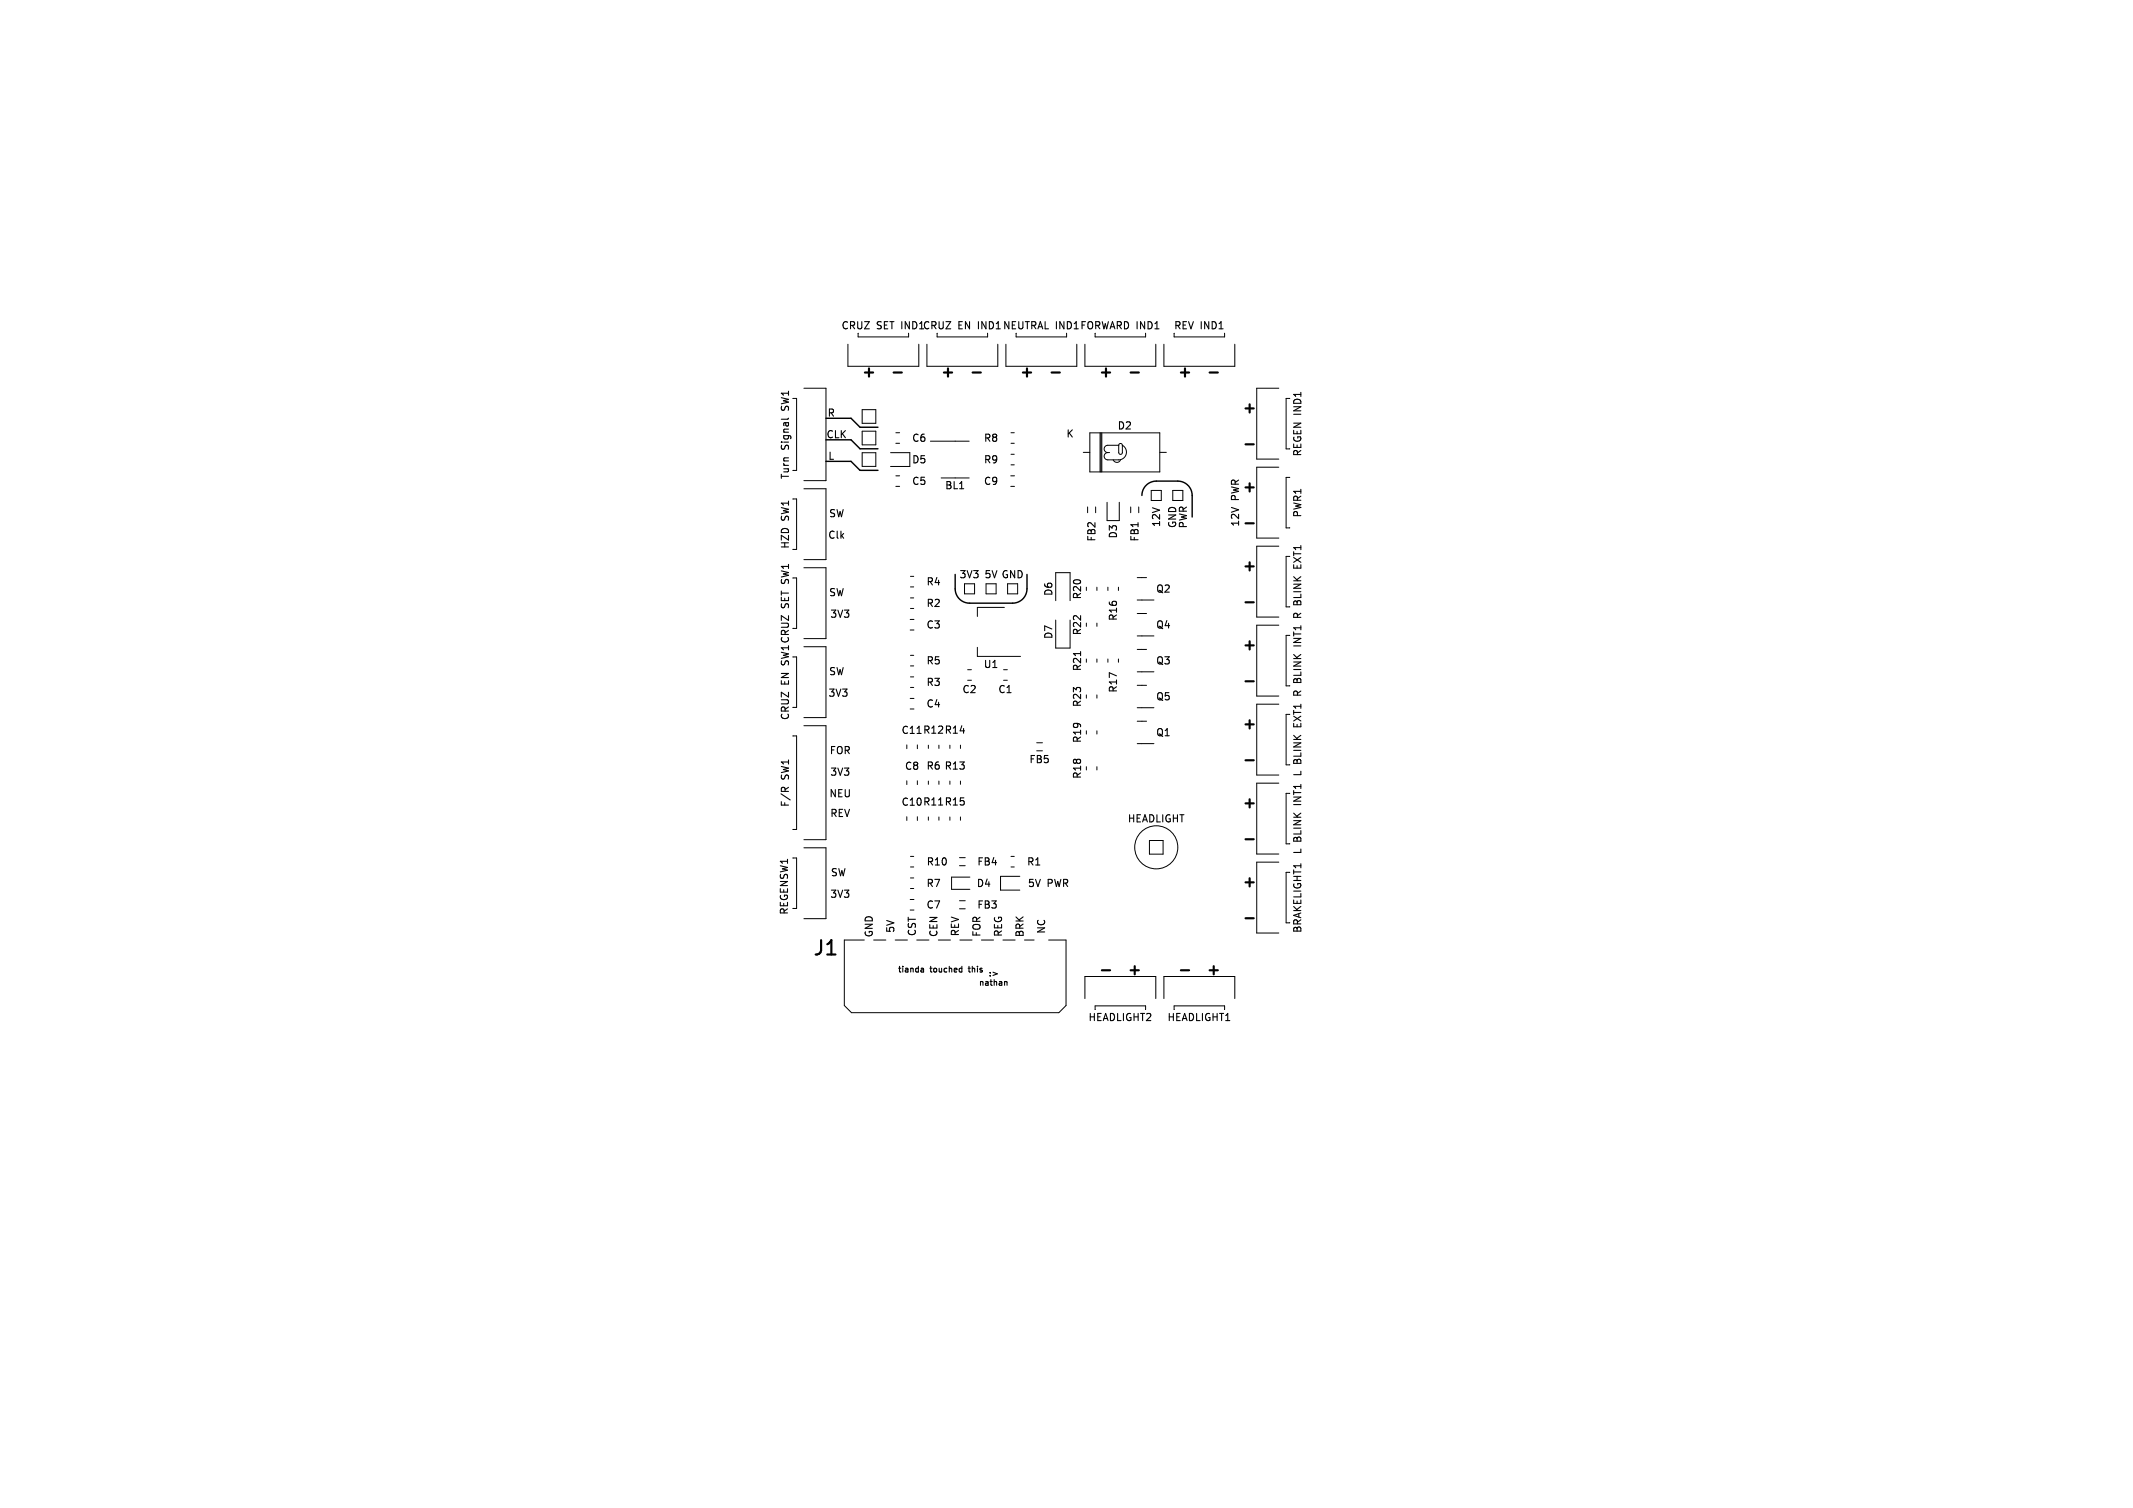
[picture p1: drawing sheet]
<svg xmlns="http://www.w3.org/2000/svg" width="297mm" height="210mm" viewBox="0 0 297 210" stroke-linecap="round" stroke-linejoin="round" font-family="sans-serif">
<defs><g id="words">
<text font-size="2.8" x="113.1" y="133.4">J1</text>
<g font-size="2.1">
<text x="122.2" y="50.9" transform="rotate(-180 122.2 50.9)">+</text>
<text x="133.2" y="50.9" transform="rotate(-180 133.2 50.9)">+</text>
<text x="144.2" y="50.9" transform="rotate(-180 144.2 50.9)">+</text>
<text x="155.2" y="50.9" transform="rotate(-180 155.2 50.9)">+</text>
<text x="166.2" y="50.9" transform="rotate(-180 166.2 50.9)">+</text>
<text x="175.2" y="55.9" transform="rotate(-180 175.2 55.9)">+</text>
<text x="175.2" y="66.9" transform="rotate(-180 175.2 66.9)">+</text>
<text x="175.2" y="77.9" transform="rotate(-180 175.2 77.9)">+</text>
<text x="175.2" y="88.9" transform="rotate(-180 175.2 88.9)">+</text>
<text x="175.2" y="99.9" transform="rotate(-180 175.2 99.9)">+</text>
<text x="175.2" y="110.9" transform="rotate(-180 175.2 110.9)">+</text>
<text x="175.2" y="121.9" transform="rotate(-180 175.2 121.9)">+</text>
<text x="156.8" y="136.1">+</text>
<text x="167.8" y="136.1">+</text>
</g>
<g font-size="1.4">
<text x="117.1" y="46">CRUZ</text>
<text x="122" y="46">SET IND1CRUZ</text>
<text x="133.4" y="46">EN IND1NEUTRAL IND1FORWARD IND1</text>
<text x="163.4" y="46">REV IND1</text>
<text x="110" y="57.1" transform="rotate(-90 110 57.1)">SW1</text>
<text x="115.2" y="58.2">R</text>
<text x="155.6" y="60">D2</text>
<text x="110" y="62.7" transform="rotate(-90 110 62.7)">Signal</text>
<text x="115" y="61.2">CLK</text>
<text x="115.3" y="64.2">L</text>
<text x="126.9" y="64.7">D5</text>
<text x="126.9" y="61.7">C6</text>
<text x="136.9" y="61.7">R8</text>
<text x="136.9" y="64.7">R9</text>
<text x="148.4" y="61.1">K</text>
<text x="181.4" y="63.6" transform="rotate(-90 181.4 63.6)">REGEN IND1</text>
<text x="110" y="66.8" transform="rotate(-90 110 66.8)">Turn</text>
<text x="126.9" y="67.7">C5</text>
<text x="131.5" y="68.3">BL1</text>
<text x="136.9" y="67.7">C9</text>
<text x="172.7" y="69.7" transform="rotate(-90 172.7 69.7)">PWR</text>
<text x="110" y="76.5" transform="rotate(-90 110 76.5)">HZD</text>
<text x="110" y="72.6" transform="rotate(-90 110 72.6)">SW1</text>
<text x="115.2" y="75.2">Clk</text>
<text x="115.4" y="72.2">SW</text>
<text x="152.7" y="75.5" transform="rotate(-90 152.7 75.5)">FB2</text>
<text x="155.7" y="75.1" transform="rotate(-90 155.7 75.1)">D3</text>
<text x="158.7" y="75.5" transform="rotate(-90 158.7 75.5)">FB1</text>
<text x="161.7" y="73.5" transform="rotate(-90 161.7 73.5)">12V</text>
<text x="163.9" y="73.6" transform="rotate(-90 163.9 73.6)">GND</text>
<text x="165.4" y="73.7" transform="rotate(-90 165.4 73.7)">PWR</text>
<text x="172.7" y="73.4" transform="rotate(-90 172.7 73.4)">12V</text>
<text x="181.4" y="72.1" transform="rotate(-90 181.4 72.1)">PWR1</text>
<text x="115.4" y="83.2">SW</text>
<text x="128.9" y="81.7">R4</text>
<text x="133.5" y="80.7">3V3</text>
<text x="137" y="80.7">5V GND</text>
<text x="146.7" y="83.1" transform="rotate(-90 146.7 83.1)">D6</text>
<text x="150.7" y="83.5" transform="rotate(-90 150.7 83.5)">R20</text>
<text x="160.9" y="82.7">Q2</text>
<text x="181.4" y="79.1" transform="rotate(-90 181.4 79.1)">EXT1</text>
<text x="110" y="84.7" transform="rotate(-90 110 84.7)">SET SW1</text>
<text x="115.5" y="86.2">3V3</text>
<text x="128.9" y="84.7">R2</text>
<text x="128.9" y="87.7">C3</text>
<text x="146.7" y="89.1" transform="rotate(-90 146.7 89.1)">D7</text>
<text x="150.7" y="88.5" transform="rotate(-90 150.7 88.5)">R22</text>
<text x="155.7" y="86.5" transform="rotate(-90 155.7 86.5)">R16</text>
<text x="160.9" y="87.7">Q4</text>
<text x="181.4" y="89.9" transform="rotate(-90 181.4 89.9)">INT1 R BLINK</text>
<text x="110" y="95.4" transform="rotate(-90 110 95.4)">EN SW1CRUZ</text>
<text x="115.4" y="94.2">SW</text>
<text x="128.9" y="95.7">R3</text>
<text x="128.9" y="92.7">R5</text>
<text x="136.9" y="93.2">U1</text>
<text x="150.7" y="93.5" transform="rotate(-90 150.7 93.5)">R21</text>
<text x="160.9" y="92.7">Q3</text>
<text x="110" y="100.3" transform="rotate(-90 110 100.3)">CRUZ</text>
<text x="115.3" y="97.2">3V3</text>
<text x="128.9" y="98.7">C4</text>
<text x="133.9" y="96.7">C2</text>
<text x="138.9" y="96.7">C1</text>
<text x="150.7" y="98.5" transform="rotate(-90 150.7 98.5)">R23</text>
<text x="155.7" y="96.5" transform="rotate(-90 155.7 96.5)">R17</text>
<text x="160.9" y="97.7">Q5</text>
<text x="181.4" y="101.2" transform="rotate(-90 181.4 101.2)">EXT1 R BLINK</text>
<text x="115.5" y="105.2">FOR</text>
<text x="125.5" y="102.4">C11 R12 R14</text>
<text x="125.9" y="107.4">C8</text>
<text x="128.9" y="107.3">R6 R13</text>
<text x="143.3" y="106.4">FB5</text>
<text x="150.7" y="103.5" transform="rotate(-90 150.7 103.5)">R19</text>
<text x="160.9" y="102.7">Q1</text>
<text x="110" y="112.4" transform="rotate(-90 110 112.4)">F/R</text>
<text x="110" y="108.6" transform="rotate(-90 110 108.6)">SW1</text>
<text x="115.4" y="111.2">NEU</text>
<text x="115.5" y="108.2">3V3</text>
<text x="115.5" y="113.9">REV</text>
<text x="125.5" y="112.4">C10 R11 R15</text>
<text x="150.7" y="108.5" transform="rotate(-90 150.7 108.5)">R18</text>
<text x="181.4" y="112" transform="rotate(-90 181.4 112)">INT1 L BLINK</text>
<text x="157" y="114.7">HEADLIGHT</text>
<text x="181.4" y="119" transform="rotate(-90 181.4 119)">L BLINK</text>
<text x="115.5" y="125.2">3V3</text>
<text x="115.6" y="122.2">SW</text>
<text x="128.9" y="123.7">R7</text>
<text x="129" y="120.7">R10</text>
<text x="135.9" y="123.7">D4</text>
<text x="136" y="120.7">FB4</text>
<text x="142.9" y="120.7">R1</text>
<text x="143.1" y="123.7">5V</text>
<text x="145.8" y="123.7">PWR</text>
<text x="109.9" y="127.5" transform="rotate(-90 109.9 127.5)">REGENSW1</text>
<text x="121.7" y="130.6" transform="rotate(-90 121.7 130.6)">GND</text>
<text x="124.7" y="130" transform="rotate(-90 124.7 130)">5V</text>
<text x="127.7" y="130.4" transform="rotate(-90 127.7 130.4)">CST</text>
<text x="128.9" y="126.7">C7</text>
<text x="130.7" y="130.6" transform="rotate(-90 130.7 130.6)">CEN</text>
<text x="133.7" y="130.5" transform="rotate(-90 133.7 130.5)">REV</text>
<text x="136" y="126.7">FB3</text>
<text x="136.7" y="130.5" transform="rotate(-90 136.7 130.5)">FOR</text>
<text x="139.7" y="130.5" transform="rotate(-90 139.7 130.5)">REG</text>
<text x="142.7" y="130.6" transform="rotate(-90 142.7 130.6)">BRK</text>
<text x="145.7" y="130.1" transform="rotate(-90 145.7 130.1)">NC</text>
<text x="181.4" y="130" transform="rotate(-90 181.4 130)">BRAKELIGHT1</text>
<text x="151.5" y="142.4">HEADLIGHT2</text>
<text x="162.5" y="142.4">HEADLIGHT1</text>
</g>
<g font-size="1.1">
<text x="124.9" y="135.6">tianda</text>
<text x="129.5" y="135.6">touched</text>
<text x="135.1" y="135.6">this</text>
<text x="136.2" y="137.4">nathan</text>
<text x="137.6" y="136.1">:&gt;</text>
</g>
</g></defs>
<g fill="none" stroke="#000" stroke-width=".14">
<path d="M110.4 55.5h.5v10h-.5M111.9 54.1h3.1v12.8h-3.1M118.1 47.9v3.1h9.8v-3.1M119.5 46.4v.5h7v-.5M120.1 57h1.8v2h-1.8zM129.1 47.9v3.1h9.8v-3.1M130.5 46.4v.5h7v-.5M140.1 47.9v3.1h9.8v-3.1M141.5 46.4v.5h7v-.5M151.1 47.9v3.1h9.8v-3.1M152.5 46.4v.5h7v-.5M162.1 47.9v3.1h9.8v-3.1"/>
<path d="M163.5 46.4v.5h7v-.5M178.1 54.1h-3.1v9.8h3.1M179.6 55.5h.1M179.6 55.5h-.5v7h.5M110.4 69.5h.5v7h-.5M111.9 68.1h3.1v9.8h-3.1M111.9 79.1h3.1v9.8h-3.1M120.1 63h1.8v2h-1.8zM120.1 60h1.8v2h-1.8zM124 63h2.7v2h-2.7M124.7 61.7h.6M124.7 60.3h.6"/>
<path d="M124.7 66.3h.6M124.7 67.7h.6M129.5 61.4h5.4M131.1 66.6h3.8M140.7 66.3h.6M140.7 67.7h.6M140.8 61.7h.4M140.8 60.3h.4M140.8 64.7h.4M140.8 63.3h.4M150.8 63h1M151.4 70.6v.8"/>
<path d="M151.8 60.3h9.7v5.4h-9.7zM152.6 70.6v.8M153.2 60.3v5.4M153.3 60.3v5.4M153.4 60.3v5.4M154.2 70v2.5h1.7v-2.5M154.2 63h.3M155 64a.54 .54 0 0 0 .5 .4 .54 .54 0 0 0 .5-.4M155.8 62v1a.25 .25 0 0 0 .2 .3 .25 .25 0 0 0 .3-.3v-1M155.8 62h-1.6a.51 .51 0 0 0-.5 .5 .51 .51 0 0 0 .5 .5M155.8 62a.25 .25 0 0 1 .2-.2 .25 .25 0 0 1 .3 .2M156.3 62a1.08 1.08 0 0 1 .5 1.2 1.08 1.08 0 0 1-1 .8h-1.6a.51 .51 0 0 1-.5-.5 .51 .51 0 0 1 .5-.5"/>
<path d="M157.4 70.6v.8M158.6 70.6v.8M160.3 68.3h1.4v1.4h-1.4zM161.5 63h.9M163.3 68.3h1.4v1.4h-1.4zM178.1 76.1h-3.1v9.8h3.1M178.1 65.1h-3.1v9.8h3.1M179.6 66.5h.1M179.6 66.5h-.5v7h.5M179.6 77.5h.1M179.6 77.5h-.5v7h.5M110.4 80.5h.5v7h-.5"/>
<path d="M110.4 91.5h.5v7h-.5M111.9 90.1h3.1v9.8h-3.1M126.7 86.3h.6M126.7 87.7h.6M126.7 98.7h.6M126.7 97.3h.6M126.8 94.3h.4M126.8 95.7h.4M126.8 91.3h.4M126.8 92.7h.4M126.8 84.7h.4M126.8 83.3h.4"/>
<path d="M126.8 81.7h.4M126.8 80.3h.4M134.3 81.3h1.4v1.4h-1.4zM134.7 94.7h.6M134.7 93.3h.6M136.1 90.1v1.3h6M137.3 81.3h1.4v1.4h-1.4zM139.7 94.7h.6M139.7 93.3h.6M139.9 84.6h-3.8v1.2M140.3 81.3h1.4v1.4h-1.4zM147 83.7v-4h2v4"/>
<path d="M147 86.4v3.9h2v-3.9M151.3 81.8v.4M151.3 86.8v.4M151.3 91.8v.4M151.3 96.8v.4M152.7 81.8v.4M152.7 86.8v.4M152.7 91.8v.4M152.7 96.8v.4M154.3 81.8v.4M154.3 91.8v.4M155.7 81.8v.4"/>
<path d="M155.7 91.8v.4M158.3 93.6h2.4M158.3 90.4h1.3M158.3 98.6h2.4M158.3 95.4h1.3M158.3 83.6h2.4M158.3 80.4h1.3M158.3 88.6h2.4M158.3 85.4h1.3M178.1 87.1h-3.1v9.8h3.1M178.1 98.1h-3.1v9.8h3.1M179.6 88.5h.1"/>
<path d="M179.6 88.5h-.5v7h.5M179.6 99.5h.1M179.6 99.5h-.5v7h.5M110.4 102.5h.5v13h-.5M110.4 119.5h.5v7h-.5M110.4 115.5h.1M111.9 101.1h3.1v15.8h-3.1M111.9 118.1h3.1v9.8h-3.1M126.3 103.7v.6M126.3 108.7v.6M126.3 113.7v.6M126.8 119.3h.4"/>
<path d="M127.7 103.7v.6M127.7 108.7v.6M127.7 113.7v.6M129.3 103.8v.4M129.3 108.8v.4M129.3 113.8v.4M130.7 103.8v.4M130.7 108.8v.4M130.7 113.8v.4M132.3 103.8v.4M132.3 108.8v.4M132.3 113.8v.4"/>
<path d="M133.6 119.4h.8M133.7 103.8v.4M133.7 108.8v.4M133.7 113.8v.4M140.8 119.3h.4M144.4 103.4h.7M144.4 104.6h.7M151.3 101.8v.4M151.3 106.8v.4M152.7 101.8v.4M152.7 106.8v.4M158.3 100.4h1.3"/>
<path d="M158.3 103.6h2.4M160 117.1h1.9v1.8h-1.9zM178.1 109.1h-3.1v9.8h3.1M179.6 110.5h.1M179.6 110.5h-.5v7h.5M110.4 126.5h.1M120.3 130.9h-2.7v9.1l1 1h28.8l1-1v-9.1h-2.4M121.7 130.9h1.6M124.7 130.9h1.6M126.7 125.3h.6M126.7 126.7h.6M126.8 123.7h.4"/>
<path d="M126.8 122.3h.4M126.8 120.7h.4M127.7 130.9h1.6M130.7 130.9h1.6M133.6 120.6h.8M133.6 125.4h.8M133.6 126.6h.8M133.7 130.9h1.6M135.1 122.2h-2.6v1.6h2.6M136.7 130.9h1.6M139.7 130.9h1.6M140.8 120.7h.4"/>
<path d="M142 122h-2.7v2h2.7M142.7 130.9h1.3M151.1 139.1v-3.1h9.8v3.1M162.1 139.1v-3.1h9.8v3.1M178.1 120.1h-3.1v9.8h3.1M179.6 121.5h.1M179.6 121.5h-.5v7h.5M152.5 140.6v-.5h7v.5M159.5 140.6h.1M163.5 140.6v-.5h7v.5M170.5 140.6h.1"/>
<circle cx="161" cy="118" r="3"/>
</g>
<path d="M115 58.3h3.5l1.3 1.2h2.4M115 61.3h3.5l1.3 1.2h2.4M115 64.3h3.5l1.3 1.2h2.4M159 69a2 2 0 0 1 2-2h3a2 2 0 0 1 2 2v3M133 80v2a2 2 0 0 0 2 2h6a2 2 0 0 0 2-2v-2" fill="none" stroke="#000" stroke-width=".2"/>
<path d="M150.5 90.7v.6M108.8 109.8l.2-.2 .2 .1 .1 .1M109.8 109.6l-.5 .4M128.3 134.8l.3 .1v.5M128.6 135.3l-.3 .1M128.6 135l-.3 .1M133.7 134.8l.2 .1M133.9 135.3l-.2 .1M133.9 134.6v.8M139.9 136.7h.3v.5" fill="none" stroke="#000" stroke-width=".15"/>
<g fill="none" stroke="#000" stroke-width=".3">
<path d="M124.4 51.9h1.2M135.4 51.9h1.2M146.4 51.9h1.2M157.4 51.9h1.2M168.4 51.9h1.2M173.4 72.9h1.2M173.4 61.9h1.2M173.4 83.9h1.2M173.4 94.9h1.2M173.4 116.9h1.2M173.4 105.9h1.2M153.4 135.1h1.2"/>
<path d="M164.4 135.1h1.2M173.4 127.9h1.2"/>
</g>
<use href="#words"/>
</svg>
